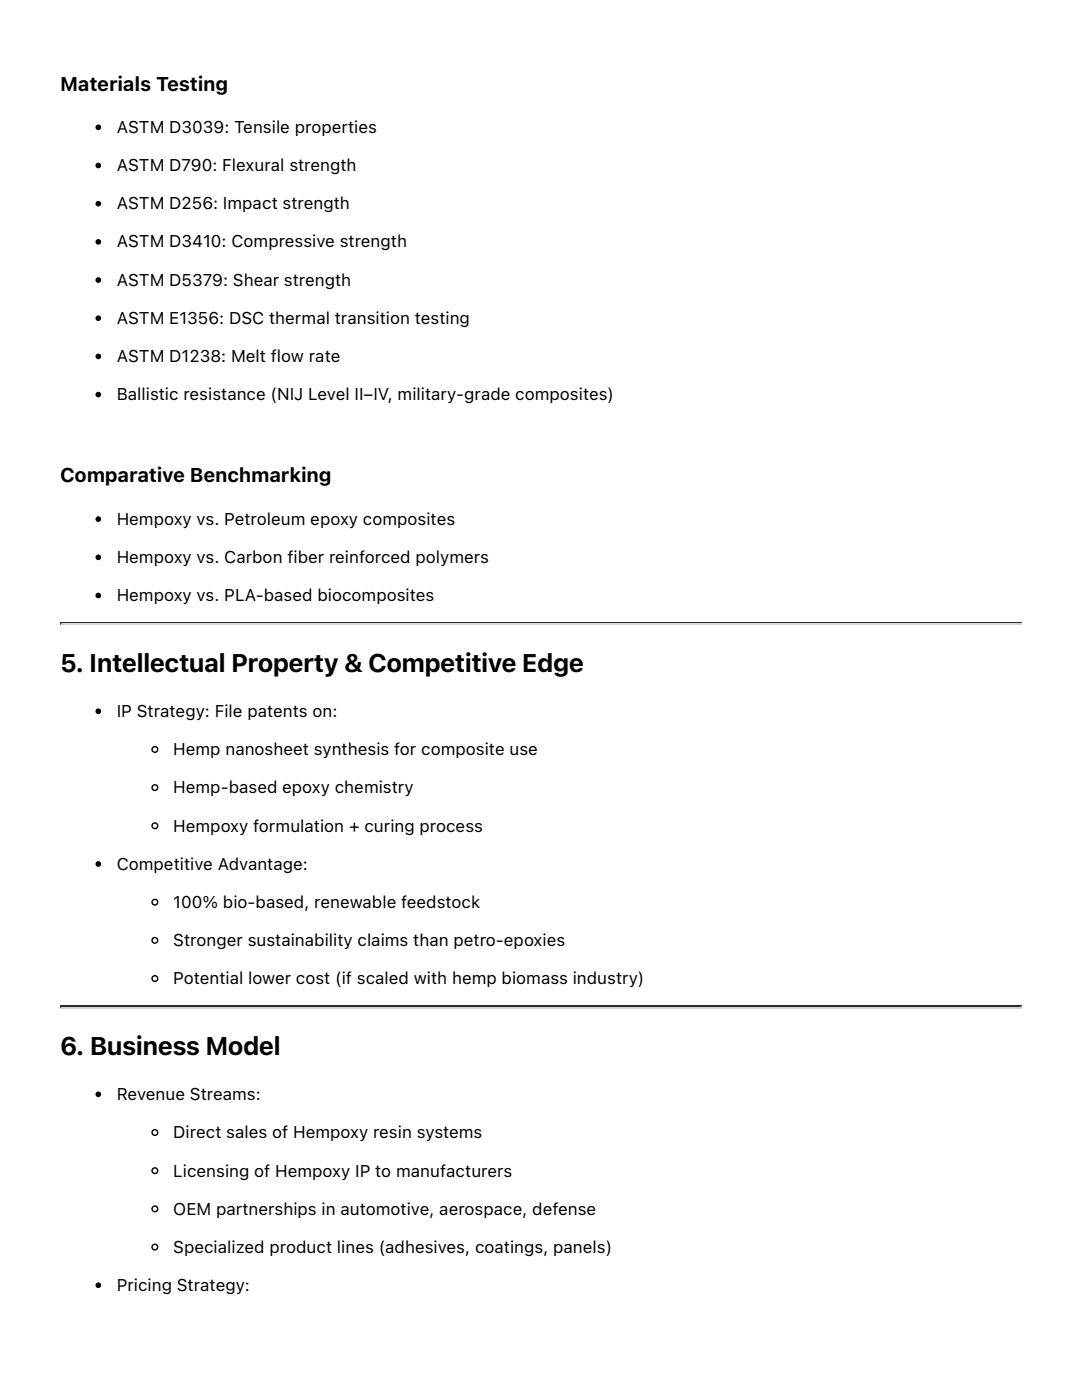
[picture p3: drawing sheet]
<svg xmlns="http://www.w3.org/2000/svg" width="216mm" height="279mm" viewBox="0 0 216 279" stroke-linecap="round" stroke-linejoin="round" font-family="sans-serif">
<defs><g id="words">
<g font-size="5.1">
<text x="12" y="134.1">5. Intellectual Property &amp; Competitive Edge</text>
<text x="12" y="210.5">6. Business Model</text>
</g>
<g font-size="4">
<text x="12" y="18.1">Materials Testing</text>
<text x="12" y="96.2">Comparative Benchmarking</text>
</g>
<g font-size="3.4">
<text x="23.3" y="26.5">ASTM D3039: Tensile properties</text>
<text x="23.3" y="34.1">ASTM D790: Flexural strength</text>
<text x="23.3" y="41.8">ASTM D256: Impact strength</text>
<text x="23.3" y="49.4">ASTM D3410: Compressive strength</text>
<text x="23.3" y="57">ASTM D5379: Shear strength</text>
<text x="23.3" y="64.6">ASTM E1356: DSC thermal transition testing</text>
<text x="23.3" y="72.2">ASTM D1238: Melt flow rate</text>
<text x="23.3" y="79.9">Ballistic resistance (NIJ Level II–IV, military-grade composites)</text>
<text x="23.3" y="104.7">Hempoxy vs. Petroleum epoxy composites</text>
<text x="23.3" y="112.3">Hempoxy vs. Carbon fiber reinforced polymers</text>
<text x="23.3" y="119.9">Hempoxy vs. PLA-based biocomposites</text>
<text x="23.3" y="143.1">IP Strategy: File patents on:</text>
<text x="34.6" y="150.7">Hemp nanosheet synthesis for composite use</text>
<text x="34.6" y="158.3">Hemp-based epoxy chemistry</text>
<text x="34.6" y="165.9">Hempoxy formulation + curing process</text>
<text x="23.3" y="173.6">Competitive Advantage:</text>
<text x="34.6" y="181.2">100% bio-based, renewable feedstock</text>
<text x="34.6" y="188.8">Stronger sustainability claims than petro-epoxies</text>
<text x="34.6" y="196.4">Potential lower cost (if scaled with hemp biomass industry)</text>
<text x="23.3" y="219.6">Revenue Streams:</text>
<text x="34.6" y="227.2">Direct sales of Hempoxy resin systems</text>
<text x="34.6" y="234.8">Licensing of Hempoxy IP to manufacturers</text>
<text x="34.6" y="242.4">OEM partnerships in automotive, aerospace, defense</text>
<text x="34.6" y="250">Specialized product lines (adhesives, coatings, panels)</text>
<text x="23.3" y="257.7">Pricing Strategy:</text>
</g>
</g></defs>
<path d="M12 124.3h191.9" fill="none" stroke="#2c2c2c" stroke-width=".28"/>
<path d="M12 124.6h191.9" fill="none" stroke="#d4d4d4" stroke-width=".28"/>
<path d="M12 124.2h.3v.3l-.3 .2z" fill="#2c2c2c"/>
<path d="M203.9 124.2v.5h-.3v-.2z" fill="#d4d4d4"/>
<path d="M12 200.8h191.9" fill="none" stroke="#2c2c2c" stroke-width=".28"/>
<path d="M12 201.1h191.9" fill="none" stroke="#d4d4d4" stroke-width=".28"/>
<path d="M12 200.7h.3v.2l-.3 .3z" fill="#2c2c2c"/>
<path d="M203.9 200.7v.5h-.3v-.3z" fill="#d4d4d4"/>
<g fill="#000">
<circle cx="19.6" cy="25.4" r=".56"/>
<circle cx="19.6" cy="33" r=".56"/>
<circle cx="19.6" cy="55.9" r=".56"/>
<circle cx="19.6" cy="48.3" r=".56"/>
<circle cx="19.6" cy="40.6" r=".56"/>
<circle cx="19.6" cy="63.5" r=".56"/>
<circle cx="19.6" cy="78.7" r=".56"/>
<circle cx="19.6" cy="71.1" r=".56"/>
<circle cx="19.6" cy="111.2" r=".56"/>
<circle cx="19.6" cy="118.8" r=".56"/>
<circle cx="19.6" cy="103.6" r=".56"/>
<circle cx="19.6" cy="141.9" r=".56"/>
<circle cx="19.6" cy="172.4" r=".56"/>
<circle cx="19.6" cy="218.4" r=".56"/>
<circle cx="19.6" cy="256.5" r=".56"/>
</g>
<g fill="none" stroke="#000" stroke-width=".28">
<circle cx="30.9" cy="149.6" r=".56"/>
<circle cx="30.9" cy="157.2" r=".56"/>
<circle cx="30.9" cy="164.8" r=".56"/>
<circle cx="30.9" cy="187.7" r=".56"/>
<circle cx="30.9" cy="180" r=".56"/>
<circle cx="30.9" cy="195.3" r=".56"/>
<circle cx="30.9" cy="233.6" r=".56"/>
<circle cx="30.9" cy="226" r=".56"/>
<circle cx="30.9" cy="241.3" r=".56"/>
<circle cx="30.9" cy="248.9" r=".56"/>
</g>
<use href="#words"/>
</svg>
